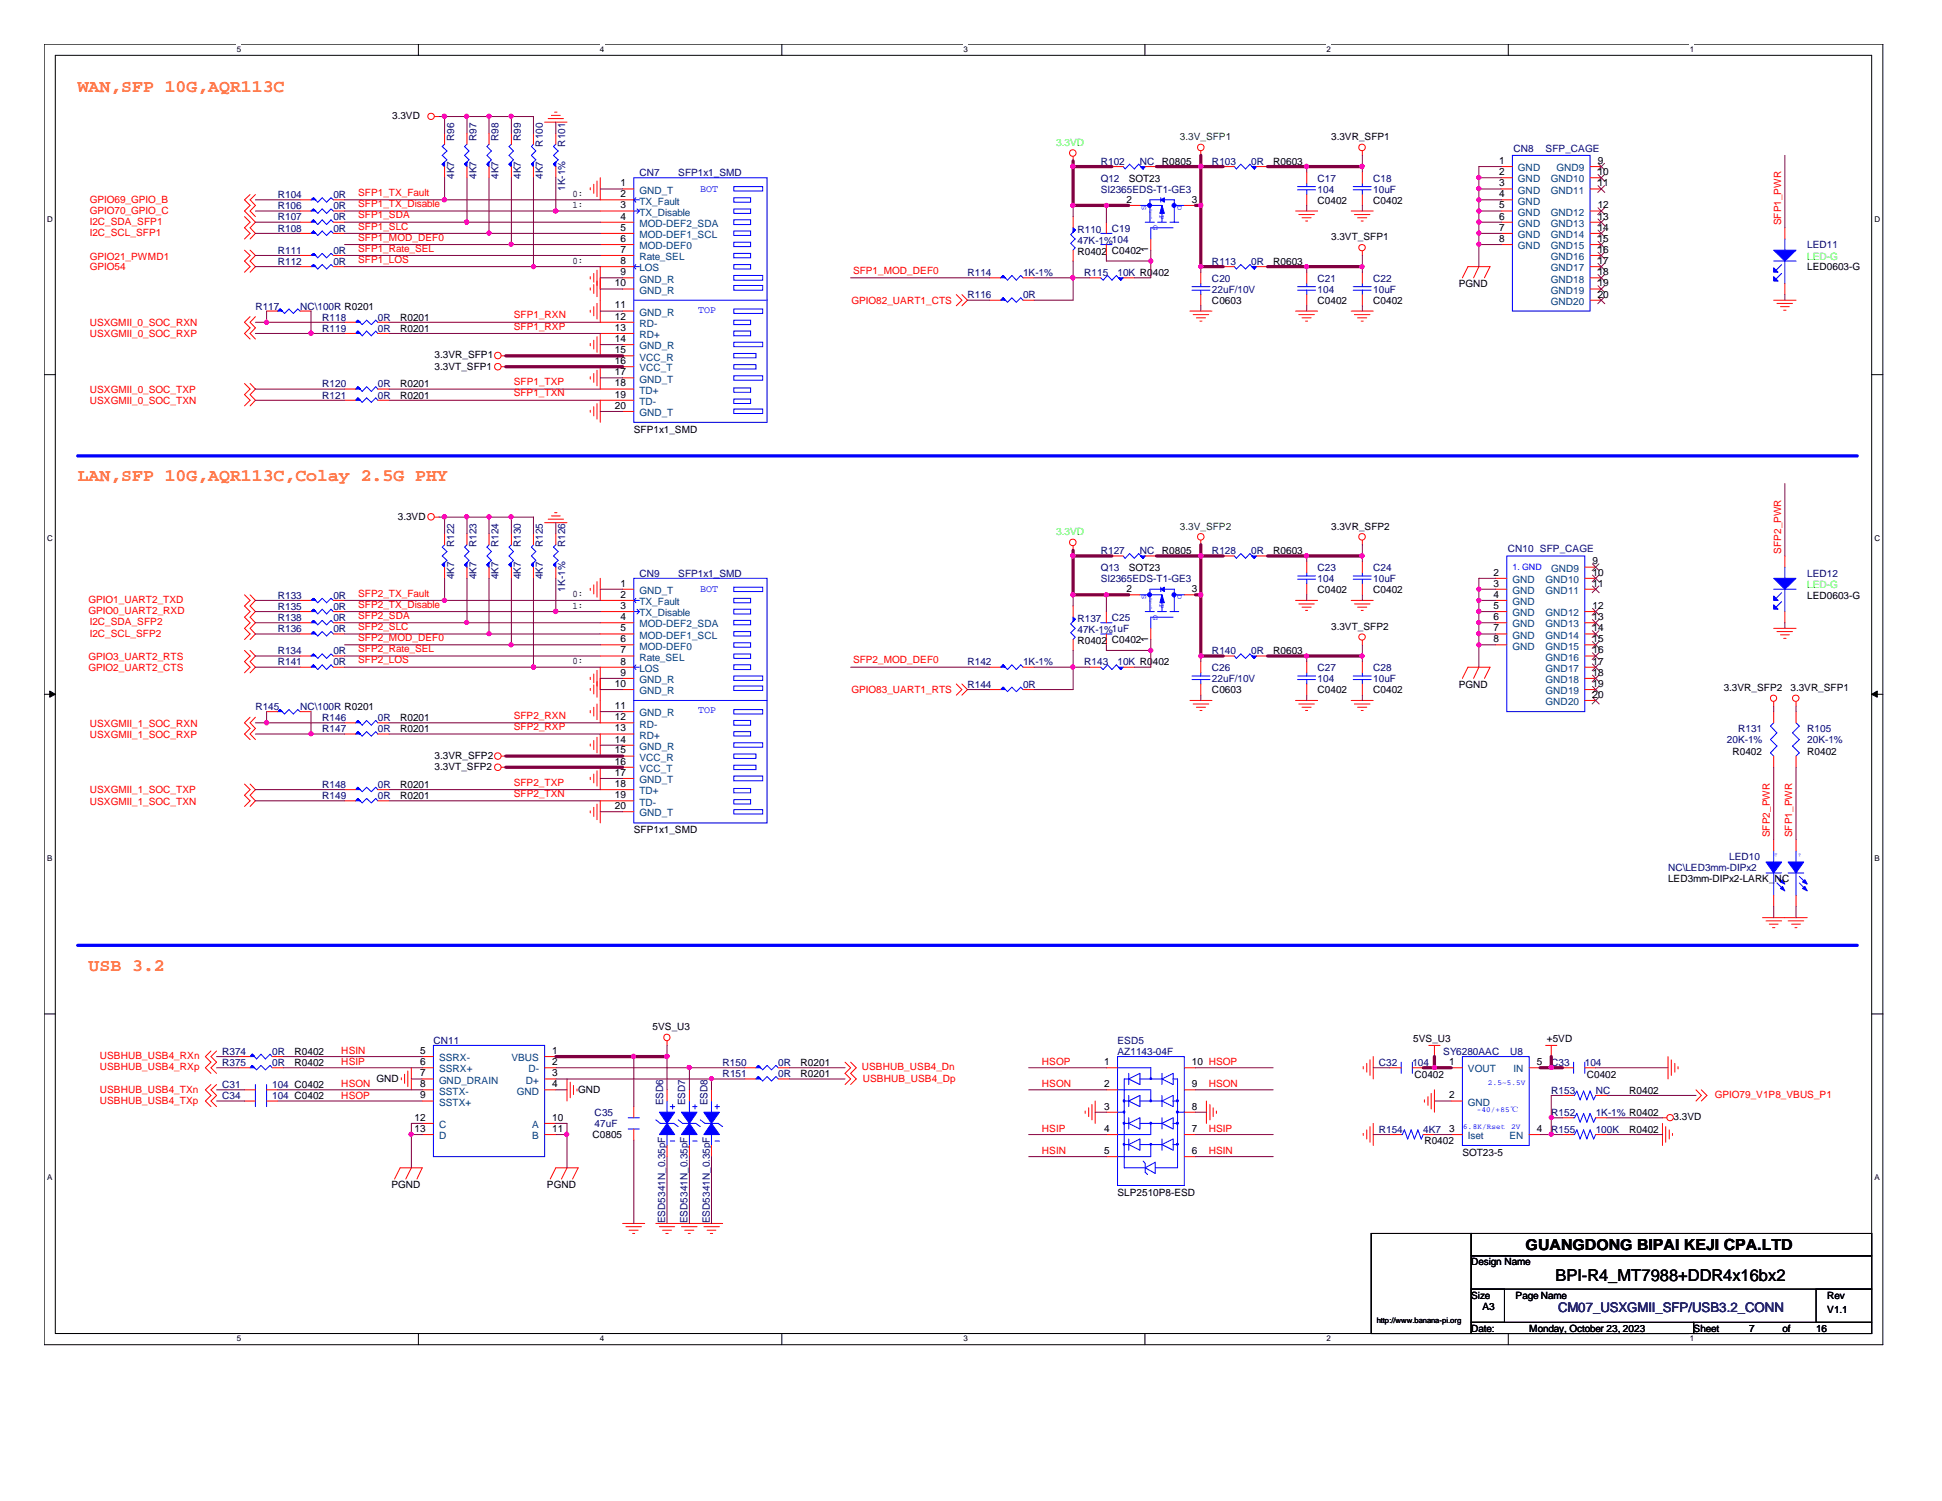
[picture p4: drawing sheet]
<svg xmlns="http://www.w3.org/2000/svg" width="279mm" height="216mm" viewBox="0 0 279 216" stroke-linecap="round" stroke-linejoin="round" font-family="sans-serif">
<defs><g id="words">
<g font-size="2.5" fill="#ff8000">
<text x="11.2" y="13.3">WAN,SFP 10G,AQR113C</text>
<text x="11.2" y="69.3">LAN,SFP 10G,AQR113C,Colay 2.5G PHY</text>
<text x="12.7" y="139.7">USB 3.2</text>
</g>
<text font-size="2.4" x="223.8" y="184.3">BPI-R4_MT7988+DDR4x16bx2</text>
<text font-size="2.2" x="219.5" y="179.8">GUANGDONG BIPAI KEJI CPA.LTD</text>
<text font-size="1.9" fill="#000080" x="224.2" y="188.7">CM07_USXGMII_SFP/USB3.2_CONN</text>
<g font-size="1.4">
<text x="56.4" y="17.1">3.3VD</text>
<text x="167.2" y="23.7">R0805</text>
<text x="183.2" y="23.7">R0603</text>
<text x="191.5" y="20.2">3.3VR_SFP1</text>
<text x="215.7" y="23.6">1</text>
<text x="229.9" y="23.6">9</text>
<text x="82.4" y="28.4">0:</text>
<text x="82.4" y="29.9">1:</text>
<text x="89.3" y="26.8">1</text>
<text x="89.3" y="28.4">2</text>
<text x="89.3" y="30">3</text>
<text x="162.1" y="29.2">2</text>
<text x="162.4" y="26.1">SOT23</text>
<text x="171.5" y="29.2">3</text>
<text x="189.6" y="29.3">C0402</text>
<text x="197.6" y="29.3">C0402</text>
<text x="215.7" y="25.2">2</text>
<text x="215.7" y="26.8">3</text>
<text x="215.7" y="28.4">4</text>
<text x="215.7" y="30">5</text>
<text x="229.9" y="25.2">10</text>
<text x="229.9" y="26.8">11</text>
<text x="229.9" y="30">12</text>
<text x="89.3" y="31.6">4</text>
<text x="89.3" y="33.2">5</text>
<text x="89.3" y="34.8">6</text>
<text x="191.5" y="34.6">3.3VT_SFP1</text>
<text x="215.7" y="31.6">6</text>
<text x="215.7" y="33.2">7</text>
<text x="215.7" y="34.8">8</text>
<text x="229.9" y="31.6">13</text>
<text x="229.9" y="33.2">14</text>
<text x="229.9" y="34.8">15</text>
<text x="82.4" y="37.9">0:</text>
<text x="88.5" y="41.2">10</text>
<text x="89.3" y="36.4">7</text>
<text x="89.3" y="38">8</text>
<text x="89.3" y="39.6">9</text>
<text x="155" y="36.7">R0402 C0402</text>
<text x="165.2" y="36.3" transform="rotate(-90 165.2 36.3)">1</text>
<text x="183.2" y="38.1">R0603</text>
<text x="209.9" y="41.3">PGND</text>
<text x="229.9" y="36.4">16</text>
<text x="229.9" y="38">17</text>
<text x="229.9" y="39.6">18</text>
<text x="229.9" y="41.2">19</text>
<text x="260" y="38.9">LED0603-G</text>
<text x="57.6" y="47.7">R0201</text>
<text x="57.6" y="46.1">R0201</text>
<text x="88.5" y="44.4">11</text>
<text x="88.5" y="46">12</text>
<text x="88.5" y="47.6">13</text>
<text x="174.4" y="43.7">C0603</text>
<text x="189.6" y="43.7">C0402</text>
<text x="197.6" y="43.7">C0402</text>
<text x="229.9" y="42.8">20</text>
<text x="62.5" y="51.6">3.3VR_SFP1</text>
<text x="62.5" y="53.2">3.3VT_SFP1</text>
<text x="88.5" y="49.2">14</text>
<text x="88.5" y="50.8">15</text>
<text x="88.5" y="52.4">16</text>
<text x="88.5" y="54">17</text>
<text x="57.6" y="57.3">R0201</text>
<text x="57.6" y="55.7">R0201</text>
<text x="88.5" y="55.6">18</text>
<text x="88.5" y="57.2">19</text>
<text x="88.5" y="58.8">20</text>
<text x="91.2" y="62.3">SFP1x1_SMD</text>
<text x="57.2" y="74.8">3.3VD</text>
<text x="191.5" y="76.2">3.3VR_SFP2</text>
<text x="162.4" y="82.1">SOT23</text>
<text x="167.2" y="79.7">R0805</text>
<text x="183.2" y="79.7">R0603</text>
<text x="214.9" y="82.8">2</text>
<text x="229.1" y="81.2">9</text>
<text x="229.1" y="82.8">10</text>
<text x="82.4" y="87.5">1:</text>
<text x="82.4" y="85.9">0:</text>
<text x="89.3" y="84.4">1</text>
<text x="89.3" y="86">2</text>
<text x="89.3" y="87.6">3</text>
<text x="89.3" y="89.2">4</text>
<text x="162.1" y="85.2">2</text>
<text x="171.5" y="85.2">3</text>
<text x="189.6" y="85.3">C0402</text>
<text x="197.6" y="85.3">C0402</text>
<text x="214.9" y="84.4">3</text>
<text x="214.9" y="86">4</text>
<text x="214.9" y="87.6">5</text>
<text x="214.9" y="89.2">6</text>
<text x="229.1" y="84.4">11</text>
<text x="229.1" y="87.6">12</text>
<text x="229.1" y="89.2">13</text>
<text x="260" y="86.1">LED0603-G</text>
<text x="82.4" y="95.5">0:</text>
<text x="89.3" y="90.8">5</text>
<text x="89.3" y="92.4">6</text>
<text x="89.3" y="94">7</text>
<text x="89.3" y="95.6">8</text>
<text x="155" y="92.7">R0402 C0402</text>
<text x="165.2" y="92.3" transform="rotate(-90 165.2 92.3)">1</text>
<text x="183.2" y="94.1">R0603</text>
<text x="191.5" y="90.6">3.3VT_SFP2</text>
<text x="214.9" y="90.8">7</text>
<text x="214.9" y="92.4">8</text>
<text x="229.1" y="90.8">14</text>
<text x="229.1" y="92.4">15</text>
<text x="229.1" y="94">16</text>
<text x="229.1" y="95.6">17</text>
<text x="88.5" y="98.8">10</text>
<text x="88.5" y="102">11</text>
<text x="89.3" y="97.2">9</text>
<text x="174.4" y="99.7">C0603</text>
<text x="189.6" y="99.7">C0402</text>
<text x="197.6" y="99.7">C0402</text>
<text x="209.9" y="98.9">PGND</text>
<text x="229.1" y="97.2">18</text>
<text x="229.1" y="98.8">19</text>
<text x="229.1" y="100.4">20</text>
<text x="248" y="99.4">3.3VR_SFP2</text>
<text x="257.6" y="99.4">3.3VR_SFP1</text>
<text x="57.6" y="105.3">R0201</text>
<text x="57.6" y="103.7">R0201</text>
<text x="88.5" y="103.6">12</text>
<text x="88.5" y="105.2">13</text>
<text x="88.5" y="106.8">14</text>
<text x="57.6" y="113.3">R0201</text>
<text x="62.5" y="109.2">3.3VR_SFP2</text>
<text x="62.5" y="110.8">3.3VT_SFP2</text>
<text x="88.5" y="113.2">18</text>
<text x="88.5" y="108.4">15</text>
<text x="88.5" y="110">16</text>
<text x="88.5" y="111.6">17</text>
<text x="249.3" y="108.5">R0402</text>
<text x="260" y="108.5">R0402</text>
<text x="57.6" y="114.9">R0201</text>
<text x="88.5" y="114.8">19</text>
<text x="88.5" y="116.4">20</text>
<text x="91.2" y="119.9">SFP1x1_SMD</text>
<text x="240" y="126.9">LED3mm-DIPx2-LARK_</text>
<text x="255.3" y="126.9">NC</text>
<text x="93.9" y="148.2">5VS_U3</text>
<text x="203.3" y="149.8">5VS_U3</text>
<text x="222.5" y="149.8">+5VD</text>
<text x="42.4" y="153.3">R0402</text>
<text x="42.4" y="151.7">R0402</text>
<text x="54.2" y="155.6">GND</text>
<text x="60.5" y="151.6">5</text>
<text x="60.5" y="153.2">6</text>
<text x="60.5" y="154.8">7</text>
<text x="79.5" y="151.6">1</text>
<text x="79.5" y="153.2">2</text>
<text x="79.5" y="154.8">3</text>
<text x="115.2" y="153.3">R0201</text>
<text x="115.2" y="154.9">R0201</text>
<text x="158.9" y="153.2">1</text>
<text x="171.5" y="153.2">10 HSOP</text>
<text x="203.5" y="155.1">C0402</text>
<text x="208.5" y="153.2">1</text>
<text x="221.1" y="153.2">5</text>
<text x="228.3" y="155.1">C0402</text>
<text x="59.6" y="161.2">12</text>
<text x="60.5" y="156.4">8</text>
<text x="60.5" y="158">9</text>
<text x="79.5" y="156.4">4</text>
<text x="79.5" y="161.2">10</text>
<text x="83.2" y="157.2">GND</text>
<text x="158.9" y="156.4">2</text>
<text x="158.9" y="159.6">3</text>
<text x="171.5" y="156.4">9</text>
<text x="171.5" y="159.6">8</text>
<text x="208.5" y="158">2</text>
<text x="234.4" y="157.4">R0402</text>
<text x="240.8" y="161.2">3.3VD</text>
<text x="59.6" y="162.8">13</text>
<text x="79.5" y="162.8">11</text>
<text x="85.3" y="163.7">C0805</text>
<text x="158.9" y="162.8">4</text>
<text x="158.9" y="166">5</text>
<text x="171.5" y="166">6</text>
<text x="171.5" y="162.8">7</text>
<text x="204.9" y="164.5">R0402</text>
<text x="208.5" y="162.8">3</text>
<text x="210.4" y="166.3">SOT23-5</text>
<text x="221.1" y="162.8">4</text>
<text x="234.4" y="162.9">R0402</text>
<text x="56.3" y="170.9">PGND</text>
<text x="78.7" y="170.9">PGND</text>
<text x="160.8" y="172">SLP2510P8-ESD</text>
<text x="211.7" y="182">Design Name</text>
<text x="211.7" y="186.8">Size</text>
<text x="211.7" y="191.6">Date:</text>
<text x="213.3" y="188.4">A3</text>
<text x="218.1" y="186.8">Page Name</text>
<text x="220" y="191.6">Monday, October 23, 2023</text>
<text x="243.7" y="191.6">Sheet</text>
<text x="251.7" y="191.6">7</text>
<text x="256.5" y="191.6">of</text>
<text x="261.3" y="191.6">16</text>
<text x="262.9" y="186.8">Rev</text>
<text x="262.9" y="188.8">V1.1</text>
</g>
<g font-size="1.4" fill="#000080">
<text x="65.3" y="20.3" transform="rotate(-90 65.3 20.3)">R96</text>
<text x="68.5" y="20.3" transform="rotate(-90 68.5 20.3)">R97</text>
<text x="71.7" y="20.3" transform="rotate(-90 71.7 20.3)">R98</text>
<text x="74.9" y="20.3" transform="rotate(-90 74.9 20.3)">R99</text>
<text x="78.1" y="21.1" transform="rotate(-90 78.1 21.1)">R100</text>
<text x="81.3" y="21.1" transform="rotate(-90 81.3 21.1)">R101</text>
<text x="158.4" y="23.7">R102</text>
<text x="164" y="23.7">NC</text>
<text x="174.4" y="23.7">R103</text>
<text x="180" y="23.7">0R</text>
<text x="217.8" y="21.8">CN8</text>
<text x="222.4" y="21.8">SFP_CAGE</text>
<text x="40" y="28.5">R104</text>
<text x="48" y="28.5">0R</text>
<text x="65.3" y="25.7" transform="rotate(-90 65.3 25.7)">4K7</text>
<text x="68.5" y="25.7" transform="rotate(-90 68.5 25.7)">4K7</text>
<text x="71.7" y="25.7" transform="rotate(-90 71.7 25.7)">4K7</text>
<text x="74.9" y="25.7" transform="rotate(-90 74.9 25.7)">4K7</text>
<text x="78.1" y="25.7" transform="rotate(-90 78.1 25.7)">4K7</text>
<text x="81.3" y="27.5" transform="rotate(-90 81.3 27.5)">1K-1%</text>
<text x="92" y="25.3">CN7</text>
<text x="97.6" y="25.3">SFP1x1_SMD</text>
<text x="158.4" y="26.1">Q12</text>
<text x="158.4" y="27.7">SI2365EDS-T1-GE3</text>
<text x="189.6" y="26.1">C17</text>
<text x="189.6" y="27.7">104</text>
<text x="197.6" y="26.1">C18</text>
<text x="197.6" y="27.7">10uF</text>
<text x="40" y="31.7">R107</text>
<text x="40" y="33.3">R108</text>
<text x="40" y="30.1">R106</text>
<text x="48" y="31.7">0R</text>
<text x="48" y="33.3">0R</text>
<text x="48" y="30.1">0R</text>
<text x="155" y="33.5">R110</text>
<text x="155" y="35.1">47K-1%104</text>
<text x="160" y="33.3">C19</text>
<text x="260" y="35.7">LED11</text>
<text x="40" y="38.1">R112</text>
<text x="40" y="36.5">R111</text>
<text x="48" y="38.1">0R</text>
<text x="48" y="36.5">0R</text>
<text x="139.2" y="39.7">R114</text>
<text x="147.2" y="39.7">1K-1%</text>
<text x="156" y="39.7">R115</text>
<text x="160.8" y="39.7">10K R0402</text>
<text x="174.4" y="40.5">C20</text>
<text x="174.4" y="38.1">R113</text>
<text x="180" y="38.1">0R</text>
<text x="189.6" y="40.5">C21</text>
<text x="197.6" y="40.5">C22</text>
<text x="36.7" y="44.5">R117</text>
<text x="43.2" y="44.5">NC\100R R0201</text>
<text x="46.4" y="47.7">R119</text>
<text x="46.4" y="46.1">R118</text>
<text x="54.4" y="47.7">0R</text>
<text x="54.4" y="46.1">0R</text>
<text x="139.2" y="42.9">R116</text>
<text x="147.2" y="42.9">0R</text>
<text x="174.4" y="42.1">22uF/10V</text>
<text x="189.6" y="42.1">104</text>
<text x="197.6" y="42.1">10uF</text>
<text x="46.4" y="57.3">R121</text>
<text x="46.4" y="55.7">R120</text>
<text x="54.4" y="57.3">0R</text>
<text x="54.4" y="55.7">0R</text>
<text x="65.3" y="83.3" transform="rotate(-90 65.3 83.3)">4K7</text>
<text x="65.3" y="78.7" transform="rotate(-90 65.3 78.7)">R122</text>
<text x="68.5" y="83.3" transform="rotate(-90 68.5 83.3)">4K7</text>
<text x="68.5" y="78.7" transform="rotate(-90 68.5 78.7)">R123</text>
<text x="71.7" y="83.3" transform="rotate(-90 71.7 83.3)">4K7</text>
<text x="71.7" y="78.7" transform="rotate(-90 71.7 78.7)">R124</text>
<text x="74.9" y="83.3" transform="rotate(-90 74.9 83.3)">4K7</text>
<text x="74.9" y="78.7" transform="rotate(-90 74.9 78.7)">R130</text>
<text x="78.1" y="83.3" transform="rotate(-90 78.1 83.3)">4K7</text>
<text x="78.1" y="78.7" transform="rotate(-90 78.1 78.7)">R125</text>
<text x="81.3" y="78.7" transform="rotate(-90 81.3 78.7)">R126</text>
<text x="92" y="82.9">CN9</text>
<text x="97.6" y="82.9">SFP1x1_SMD</text>
<text x="158.4" y="79.7">R127</text>
<text x="158.4" y="82.1">Q13</text>
<text x="158.4" y="83.7">SI2365EDS-T1-GE3</text>
<text x="164" y="79.7">NC</text>
<text x="174.4" y="79.7">R128</text>
<text x="180" y="79.7">0R</text>
<text x="189.6" y="82.1">C23</text>
<text x="189.6" y="83.7">104</text>
<text x="197.6" y="82.1">C24</text>
<text x="197.6" y="83.7">10uF</text>
<text x="217" y="79.4">CN10 SFP_CAGE</text>
<text x="260" y="82.9">LED12</text>
<text x="40" y="89.3">R138</text>
<text x="40" y="87.7">R135</text>
<text x="40" y="86.1">R133</text>
<text x="48" y="89.3">0R</text>
<text x="48" y="87.7">0R</text>
<text x="48" y="86.1">0R</text>
<text x="81.3" y="85.1" transform="rotate(-90 81.3 85.1)">1K-1%</text>
<text x="155" y="89.5">R137</text>
<text x="160" y="89.3">C25</text>
<text x="40" y="90.9">R136</text>
<text x="40" y="95.7">R141</text>
<text x="40" y="94.1">R134</text>
<text x="48" y="90.9">0R</text>
<text x="48" y="95.7">0R</text>
<text x="48" y="94.1">0R</text>
<text x="139.2" y="95.7">R142</text>
<text x="147.2" y="95.7">1K-1%</text>
<text x="155" y="91.1">47K-1%1uF</text>
<text x="156" y="95.7">R143</text>
<text x="160.8" y="95.7">10K R0402</text>
<text x="174.4" y="94.1">R140</text>
<text x="180" y="94.1">0R</text>
<text x="139.2" y="98.9">R144</text>
<text x="147.2" y="98.9">0R</text>
<text x="174.4" y="96.5">C26</text>
<text x="174.4" y="98.1">22uF/10V</text>
<text x="189.6" y="96.5">C27</text>
<text x="189.6" y="98.1">104</text>
<text x="197.6" y="96.5">C28</text>
<text x="197.6" y="98.1">10uF</text>
<text x="36.7" y="102.1">R145</text>
<text x="43.2" y="102.1">NC\100R R0201</text>
<text x="46.4" y="105.3">R147</text>
<text x="46.4" y="103.7">R146</text>
<text x="54.4" y="105.3">0R</text>
<text x="54.4" y="103.7">0R</text>
<text x="248.5" y="106.9">20K-1%</text>
<text x="250.1" y="105.3">R131</text>
<text x="260" y="105.3">R105</text>
<text x="260" y="106.9">20K-1%</text>
<text x="46.4" y="113.3">R148</text>
<text x="54.4" y="113.3">0R</text>
<text x="46.4" y="114.9">R149</text>
<text x="54.4" y="114.9">0R</text>
<text x="240" y="125.3">NC\LED3mm-DIPx2</text>
<text x="248.8" y="123.7">LED10</text>
<text x="32" y="153.3">R375</text>
<text x="32" y="151.7">R374</text>
<text x="39.2" y="153.3">0R</text>
<text x="39.2" y="151.7">0R</text>
<text x="62.4" y="150.1">CN11</text>
<text x="104" y="153.3">R150</text>
<text x="104" y="154.9">R151</text>
<text x="112" y="153.3">0R</text>
<text x="112" y="154.9">0R</text>
<text x="160.8" y="150.1">ESD5</text>
<text x="160.8" y="151.7">AZ1143-04F</text>
<text x="198.4" y="153.3">C32</text>
<text x="203.2" y="153.3">104</text>
<text x="207.6" y="151.7">SY6280AAC</text>
<text x="217.3" y="151.7">U8</text>
<text x="223.2" y="153.3">C33</text>
<text x="228" y="153.3">104</text>
<text x="32" y="158.1">C34</text>
<text x="32" y="156.5">C31</text>
<text x="39.2" y="158.1">104 C0402</text>
<text x="39.2" y="156.5">104 C0402</text>
<text x="85.6" y="160.5">C35</text>
<text x="95.4" y="159" transform="rotate(-90 95.4 159)">ESD6</text>
<text x="98.6" y="159" transform="rotate(-90 98.6 159)">ESD7</text>
<text x="101.8" y="159" transform="rotate(-90 101.8 159)">ESD8</text>
<text x="223.2" y="157.4">R153</text>
<text x="223.2" y="160.5">R152</text>
<text x="229.6" y="157.4">NC</text>
<text x="229.6" y="160.5">1K-1% R0402</text>
<text x="85.6" y="162.1">47uF</text>
<text x="198.4" y="162.9">R154</text>
<text x="204.8" y="162.9">4K7</text>
<text x="223.2" y="162.9">R155</text>
<text x="229.6" y="162.9">100K</text>
<text x="95.7" y="176" transform="rotate(-90 95.7 176)">ESD5341N_0.35pF</text>
<text x="98.9" y="176" transform="rotate(-90 98.9 176)">ESD5341N_0.35pF</text>
<text x="102.1" y="176" transform="rotate(-90 102.1 176)">ESD5341N_0.35pF</text>
</g>
<g font-size="1.4" fill="#0f0">
<text x="152" y="21">3.3VD</text>
<text x="260" y="37.3">LED-G</text>
<text x="152" y="77">3.3VD</text>
<text x="260" y="84.5">LED-G</text>
</g>
<g font-size="1.4" fill="#008000">
<text x="169.8" y="20.2">3.3V_SFP1</text>
<text x="169.8" y="76.2">3.3V_SFP2</text>
</g>
<g font-size="1.4" fill="#f00">
<text x="12.9" y="29.2">GPIO69_GPIO_B</text>
<text x="51.5" y="28.2">SFP1_TX_Fault</text>
<text x="51.5" y="29.8">SFP1_TX_Disable</text>
<text x="12.9" y="30.8">GPIO70_GPIO_C</text>
<text x="12.9" y="32.3">I2C_SDA_SFP1</text>
<text x="12.9" y="34">I2C_SCL_SFP1</text>
<text x="51.5" y="31.4">SFP1_SDA</text>
<text x="51.5" y="33">SFP1_SLC</text>
<text x="51.5" y="34.6">SFP1_MOD_DEF0</text>
<text x="256.2" y="32.4" transform="rotate(-90 256.2 32.4)">SFP1_PWR</text>
<text x="12.9" y="38.8">GPIO54</text>
<text x="12.9" y="37.3">GPIO21_PWMD1</text>
<text x="51.5" y="36.2">SFP1_Rate_SEL</text>
<text x="51.5" y="37.8">SFP1_LOS</text>
<text x="122.7" y="39.4">SFP1_MOD_DEF0</text>
<text x="12.9" y="46.9">USXGMII_0_SOC_RXN</text>
<text x="73.9" y="45.8">SFP1_RXN</text>
<text x="73.9" y="47.4">SFP1_RXP</text>
<text x="122.5" y="43.7">GPIO82_UART1_CTS</text>
<text x="12.9" y="48.5">USXGMII_0_SOC_RXP</text>
<text x="12.9" y="56.5">USXGMII_0_SOC_TXP</text>
<text x="12.9" y="58.1">USXGMII_0_SOC_TXN</text>
<text x="73.9" y="55.4">SFP1_TXP</text>
<text x="73.9" y="57">SFP1_TXN</text>
<text x="256.2" y="79.6" transform="rotate(-90 256.2 79.6)">SFP2_PWR</text>
<text x="12.7" y="86.8">GPIO1_UART2_TXD</text>
<text x="12.7" y="88.3">GPIO0_UART2_RXD</text>
<text x="12.9" y="90">I2C_SDA_SFP2</text>
<text x="51.5" y="85.8">SFP2_TX_Fault</text>
<text x="51.5" y="87.4">SFP2_TX_Disable</text>
<text x="51.5" y="89">SFP2_SDA</text>
<text x="12.7" y="94.9">GPIO3_UART2_RTS</text>
<text x="12.9" y="91.6">I2C_SCL_SFP2</text>
<text x="51.5" y="90.6">SFP2_SLC</text>
<text x="51.5" y="92.2">SFP2_MOD_DEF0</text>
<text x="51.5" y="93.8">SFP2_Rate_SEL</text>
<text x="51.5" y="95.4">SFP2_LOS</text>
<text x="122.7" y="95.4">SFP2_MOD_DEF0</text>
<text x="12.7" y="96.5">GPIO2_UART2_CTS</text>
<text x="122.5" y="99.7">GPIO83_UART1_RTS</text>
<text x="12.9" y="104.5">USXGMII_1_SOC_RXN</text>
<text x="12.9" y="106.1">USXGMII_1_SOC_RXP</text>
<text x="73.9" y="103.4">SFP2_RXN</text>
<text x="73.9" y="105">SFP2_RXP</text>
<text x="73.9" y="113">SFP2_TXP</text>
<text x="12.9" y="114.1">USXGMII_1_SOC_TXP</text>
<text x="12.9" y="115.7">USXGMII_1_SOC_TXN</text>
<text x="73.9" y="114.6">SFP2_TXN</text>
<text x="254.6" y="120.4" transform="rotate(-90 254.6 120.4)">SFP2_PWR</text>
<text x="257.9" y="120.4" transform="rotate(-90 257.9 120.4)">SFP1_PWR</text>
<text x="14.4" y="152.4">USBHUB_USB4_RXn</text>
<text x="14.4" y="154">USBHUB_USB4_RXp</text>
<text x="49.1" y="151.6">HSIN</text>
<text x="49.1" y="153.2">HSIP</text>
<text x="124" y="154">USBHUB_USB4_Dn</text>
<text x="124.1" y="155.6">USBHUB_USB4_Dp</text>
<text x="149.9" y="153.2">HSOP</text>
<text x="14.4" y="157.2">USBHUB_USB4_TXn</text>
<text x="14.4" y="158.8">USBHUB_USB4_TXp</text>
<text x="49.1" y="156.4">HSON</text>
<text x="49.1" y="158">HSOP</text>
<text x="149.9" y="156.4">HSON</text>
<text x="173.9" y="156.4">HSON</text>
<text x="246.7" y="158">GPIO79_V1P8_VBUS_P1</text>
<text x="149.9" y="162.9">HSIP</text>
<text x="149.9" y="166">HSIN</text>
<text x="173.9" y="162.9">HSIP</text>
<text x="173.9" y="166">HSIN</text>
</g>
<g font-size="1.4" fill="#004080">
<text x="92" y="27.9">GND_T</text>
<text x="92" y="29.4">TX_Fault</text>
<text x="218.4" y="24.6">GND</text>
<text x="218.4" y="26.2">GND</text>
<text x="218.4" y="27.9">GND</text>
<text x="218.4" y="29.4">GND</text>
<text x="223.1" y="26.2">GND10</text>
<text x="223.1" y="27.9">GND11</text>
<text x="223.9" y="24.6">GND9</text>
<text x="92" y="31">TX_Disable</text>
<text x="92" y="32.6">MOD-DEF2_SDA</text>
<text x="92" y="34.2">MOD-DEF1_SCL</text>
<text x="92" y="35.9">MOD-DEF0</text>
<text x="218.4" y="31">GND</text>
<text x="218.4" y="32.6">GND</text>
<text x="218.4" y="34.2">GND</text>
<text x="218.4" y="35.9">GND</text>
<text x="223.1" y="31">GND12</text>
<text x="223.1" y="32.6">GND13</text>
<text x="223.1" y="34.2">GND14</text>
<text x="223.1" y="35.9">GND15</text>
<text x="92" y="37.4">Rate_SEL</text>
<text x="92" y="39">LOS</text>
<text x="92" y="40.6">GND_R</text>
<text x="223.1" y="37.4">GND16</text>
<text x="223.1" y="39">GND17</text>
<text x="223.1" y="40.6">GND18</text>
<text x="92" y="42.2">GND_R</text>
<text x="92" y="45.4">GND_R</text>
<text x="92" y="47">RD-</text>
<text x="223.1" y="42.2">GND19</text>
<text x="223.1" y="43.9">GND20</text>
<text x="92" y="48.6">RD+</text>
<text x="92" y="50.2">GND_R</text>
<text x="92" y="51.9">VCC_R</text>
<text x="92" y="53.4">VCC_T</text>
<text x="92" y="56.6">TD+</text>
<text x="92" y="58.3">TD-</text>
<text x="92" y="55">GND_T</text>
<text x="92" y="59.9">GND_T</text>
<text x="217.6" y="83.9">GND</text>
<text x="222.4" y="83.9">GND10</text>
<text x="223.2" y="82.3">GND9</text>
<text x="92" y="85.4">GND_T</text>
<text x="92" y="87">TX_Fault</text>
<text x="92" y="88.6">TX_Disable</text>
<text x="217.6" y="85.4">GND</text>
<text x="217.6" y="87">GND</text>
<text x="217.6" y="88.6">GND</text>
<text x="222.4" y="85.4">GND11</text>
<text x="222.4" y="88.6">GND12</text>
<text x="92" y="90.3">MOD-DEF2_SDA</text>
<text x="92" y="91.9">MOD-DEF1_SCL</text>
<text x="92" y="93.4">MOD-DEF0</text>
<text x="92" y="95">Rate_SEL</text>
<text x="217.6" y="90.3">GND</text>
<text x="217.6" y="91.9">GND</text>
<text x="217.6" y="93.4">GND</text>
<text x="222.4" y="90.3">GND13</text>
<text x="222.4" y="91.9">GND14</text>
<text x="222.4" y="93.4">GND15</text>
<text x="222.4" y="95">GND16</text>
<text x="92" y="96.6">LOS</text>
<text x="92" y="98.3">GND_R</text>
<text x="92" y="99.9">GND_R</text>
<text x="222.4" y="96.6">GND17</text>
<text x="222.4" y="98.3">GND18</text>
<text x="222.4" y="99.9">GND19</text>
<text x="222.4" y="101.4">GND20</text>
<text x="92" y="103">GND_R</text>
<text x="92" y="104.6">RD-</text>
<text x="92" y="106.3">RD+</text>
<text x="92" y="107.9">GND_R</text>
<text x="92" y="109.4">VCC_R</text>
<text x="92" y="111">VCC_T</text>
<text x="92" y="112.6">GND_T</text>
<text x="92" y="114.3">TD+</text>
<text x="92" y="115.9">TD-</text>
<text x="92" y="117.4">GND_T</text>
<text x="63.2" y="152.7">SSRX-</text>
<text x="63.2" y="154.3">SSRX+</text>
<text x="63.2" y="155.9">GND_DRAIN</text>
<text x="73.6" y="152.7">VBUS</text>
<text x="75.6" y="155.9">D+</text>
<text x="76" y="154.3">D-</text>
<text x="211.2" y="154.3">VOUT</text>
<text x="217.8" y="154.3">IN</text>
<text x="63.2" y="157.4">SSTX-</text>
<text x="63.2" y="159">SSTX+</text>
<text x="74.3" y="157.4">GND</text>
<text x="211.2" y="159">GND</text>
<text x="63.2" y="162.3">C</text>
<text x="63.2" y="163.9">D</text>
<text x="76.6" y="163.9">B</text>
<text x="76.6" y="162.3">A</text>
<text x="211.2" y="163.9">Iset</text>
<text x="217.2" y="163.9">EN</text>
</g>
<g font-size="1.4" fill="#00f">
<text x="100.8" y="27.6">BOT</text>
<text x="100.5" y="45">TOP</text>
<text x="100.8" y="85.2">BOT</text>
<text x="100.5" y="102.6">TOP</text>
</g>
<text font-size="1.3" fill="#00f" x="217.6" y="82">1. GND</text>
<g font-size="1.1">
<text x="34.1" y="7.5">5</text>
<text x="86.3" y="7.5">4</text>
<text x="138.6" y="7.5">3</text>
<text x="190.8" y="7.5">2</text>
<text x="243.1" y="7.5">1</text>
<text x="6.8" y="31.9">D</text>
<text x="269.7" y="31.9">D</text>
<text x="6.8" y="77.8">C</text>
<text x="269.7" y="77.8">C</text>
<text x="6.8" y="123.8">B</text>
<text x="269.7" y="123.8">B</text>
<text x="6.8" y="169.8">A</text>
<text x="269.7" y="169.8">A</text>
<text x="198.1" y="190.3">http://www.banana-pi.org</text>
<text x="34.1" y="193">5</text>
<text x="86.3" y="193">4</text>
<text x="138.6" y="193">3</text>
<text x="190.8" y="193">2</text>
<text x="243.1" y="193">1</text>
</g>
<g font-size="1.1" fill="#00f">
<text x="164.3" y="29.4" transform="rotate(90 164.3 29.4)">S</text>
<text x="169.4" y="29.4" transform="rotate(90 169.4 29.4)">D</text>
<text x="165.9" y="32.4" transform="rotate(90 165.9 32.4)">G</text>
<text x="166.8" y="30.9" transform="rotate(90 166.8 30.9)">P</text>
<text x="164.3" y="85.4" transform="rotate(90 164.3 85.4)">S</text>
<text x="165.9" y="88.4" transform="rotate(90 165.9 88.4)">G</text>
<text x="166.8" y="86.9" transform="rotate(90 166.8 86.9)">P</text>
<text x="169.4" y="85.4" transform="rotate(90 169.4 85.4)">D</text>
<text x="212.5" y="159.9">-40/+85℃</text>
<text x="214.1" y="156.1">2.5~5.5V</text>
<text x="210.5" y="162.3">6.8K/Rset</text>
<text x="217.4" y="162.3">2V</text>
</g>
<g font-size=".5" fill="#00f">
<text x="165.5" y="30.1" transform="rotate(90 165.5 30.1)">Vgs&lt;0</text>
<text x="165.5" y="86.1" transform="rotate(90 165.5 86.1)">Vgs&lt;0</text>
<text x="255.4" y="122.7" transform="rotate(90 255.4 122.7)">R+</text>
<text x="258.8" y="122.7" transform="rotate(90 258.8 122.7)">G+</text>
</g>
</g></defs>
<path d="M6.3 6.3h264.6v187.1h-264.6zM8 8h261.3v183.8h-261.3z" fill="none" stroke="#000" stroke-width=".14"/>
<g fill="#fff">
<path d="M34.1 6.4h.6v1.3h-.6z"/>
<path d="M34.1 191.9h.6v1.3h-.6z"/>
</g>
<path d="M60.2 6.3v1.7M60.2 191.8v1.6" fill="none" stroke="#000" stroke-width=".14"/>
<g fill="#fff">
<path d="M86.3 6.4h.6v1.3h-.6z"/>
<path d="M86.3 191.9h.6v1.3h-.6z"/>
</g>
<path d="M112.5 6.3v1.7M112.5 191.8v1.6" fill="none" stroke="#000" stroke-width=".14"/>
<g fill="#fff">
<path d="M138.6 6.4h.6v1.3h-.6z"/>
<path d="M138.6 191.9h.6v1.3h-.6z"/>
</g>
<path d="M164.7 6.3v1.7M164.7 191.8v1.6" fill="none" stroke="#000" stroke-width=".14"/>
<g fill="#fff">
<path d="M190.8 6.4h.6v1.3h-.6z"/>
<path d="M190.8 191.9h.6v1.3h-.6z"/>
</g>
<path d="M217 6.3v1.7M217 191.8v1.6" fill="none" stroke="#000" stroke-width=".14"/>
<g fill="#fff">
<path d="M243.1 6.4h.6v1.3h-.6z"/>
<path d="M243.1 191.9h.6v1.3h-.6z"/>
<path d="M6.8 30.8h.7v1.3h-.7z"/>
<path d="M269.7 30.8h.8v1.3h-.8z"/>
<path d="M6.8 76.7h.7v1.4h-.7z"/>
<path d="M269.7 76.7h.8v1.4h-.8z"/>
</g>
<path d="M6.3 53.9h1.7M269.3 53.9h1.6" fill="none" stroke="#000" stroke-width=".14"/>
<g fill="#fff">
<path d="M6.8 122.7h.7v1.3h-.7z"/>
<path d="M269.7 122.7h.7v1.3h-.7z"/>
</g>
<path d="M6.3 99.9h1.7M269.3 99.9h1.6" fill="none" stroke="#000" stroke-width=".14"/>
<g fill="#000" stroke="#000" stroke-width=".14">
<path d="M7.2 99.4l.8 .5-.8 .4z" fill-rule="evenodd"/>
<path d="M269.3 99.9l.8-.5v.9z" fill-rule="evenodd"/>
</g>
<g fill="#fff">
<path d="M6.8 168.7h.7v1.3h-.7z"/>
<path d="M269.7 168.7h.7v1.3h-.7z"/>
</g>
<path d="M6.3 145.8h1.7M269.3 145.8h1.6M197.3 177.4h14.4v14.4h-14.4zM211.7 177.4h57.6v3.2h-57.6zM211.7 180.6h57.6v4.8h-57.6zM211.7 185.4h4.8v4.8h-4.8zM211.7 190.2h32v1.6h-32zM243.7 190.2h25.6v1.6h-25.6zM261.3 185.4h8v4.8h-8z" fill="none" stroke="#000" stroke-width=".14"/>
<path d="M11.2 65.6h256M11.2 136h256" fill="none" stroke="#00f" stroke-width=".47"/>
<g fill="none" stroke="#f00" stroke-width=".14">
<path d="M62.5 16.8h.7M64 19.2v1.5M67.2 19.2v1.5M70.4 19.2v1.5M73.6 19.2v1.5M76.8 19.2v1.5M78.4 17.6h3.2M78.9 17.1h2.2M79.3 16.6h1.3M79.8 16.1h.3M80 19.2v1.5M35.2 31.2l.8 .8-.8 .8 .8 .8-.8 .8"/>
<path d="M35.2 36l.8 .7-.8 .8 .8 .9-.8 .8M36 28l-.8 .7 .8 .8-.8 .9 1.5 1.6-.7 .8 .7 .8-.7 .8M36 36l.7 .7-.7 .8 .7 .9-.7 .8M36.7 28l-.7 .7 .7 .8-.7 .9 .7 .8M43.2 30.4h1.5M43.2 38.4h1.5M43.2 32h1.5M43.2 33.6h1.5M43.2 36.7h1.5M43.2 28.7h1.5M48 30.4h1.6M48 38.4h1.6"/>
<path d="M48 32h1.6M48 33.6h1.6M48 36.7h1.6M48 28.7h1.6M64 24v1.6M67.2 24v1.6M70.4 24v1.6M73.6 24v1.6M76.8 24v1.6M80 24v1.6M84.9 27v.3M84.9 39.8v.3"/>
<path d="M85.4 26.5v1.3M85.4 39.3v1.3M85.9 26v2.3M85.9 38.9v3.8M86.4 25.6v3.1h4.8M86.4 30.4h4.8M86.4 32h4.8M86.4 33.6h4.8M86.4 36.7h4.8M86.4 35.2h4.8M89.6 40h1.6M89.6 27.2h1.6"/>
<path d="M91.2 38.4h-4.8v8h4.8M142.4 40h1.6M147.2 40h1.6M154.4 22.5v.7M154.4 31.2v1.6M154.4 36v1.5M156.8 40h1.6M159.2 32v1.6M159.2 35.2v1.5M160 24h1.6M161.6 40h1.6M162.4 29.5h1.6"/>
<path d="M164.8 24h1.6M165.6 34.4v1.6M170.4 29.5h1.6M172.8 21.7v.7M172.8 39.2v1.6M176 38.4h1.6M176 24h1.6M180.8 38.4h1.6M180.8 24h1.6M186.4 30.4h3.2M186.9 30.9h2.2M187.3 31.3h1.3"/>
<path d="M187.8 31.8h.3M188 24.8v1.6M188 28v1.5M188 39.2v1.6M194.4 30.4h3.2M194.9 30.9h2.2M195.3 31.3h1.3M195.8 31.8h.3M196 21.7v.7M196 24.8v1.6M196 28v1.5M196 36.1v.6"/>
<path d="M196 39.2v1.6M210.4 40l.8-1.6h3.2l-.8 1.6M212.8 38.4l-.8 1.6M216 30.4h1.6M216 24h1.6M216 32h1.6M216 33.6h1.6M216 25.6h1.6M216 27.2h1.6M216 28.7h1.6M216 35.2h1.6M228.8 30.4h1.6"/>
<path d="M228.8 38.4h1.6M228.8 40h1.6M228.8 24h1.6M228.8 32h1.6M228.8 33.6h1.6M228.8 36.7h1.6M228.8 25.6h1.6M228.8 27.2h1.6M228.8 35.2h1.6M256.8 32.8v1.6M35.2 55.2l.8 .8-.8 .8 .8 .8-.8 .8M36 45.6l-.8 .8 .8 .8-.8 .8 .8 .8"/>
<path d="M36 55.2l.7 .8-.7 .8 .7 .8-.7 .8M36.7 45.6l-.7 .8 .7 .8-.7 .8 .7 .8M38.4 44.7h1.6M43.2 44.7h1.5M49.6 57.6h1.6M49.6 48h1.6M49.6 56h1.6M49.6 46.4h1.6M54.4 57.6h1.6M54.4 48h1.6M54.4 56h1.6M54.4 46.4h1.6"/>
<path d="M72.1 51.2h.7M72.1 52.7h.7M84.9 41.4v.3M84.9 44.6v.3M84.9 49.4v.3M84.9 54.2v.3M84.9 59v.3M85.4 40.9v1.3M85.4 44.1v1.3M85.4 48.9v1.3M85.4 53.7v1.3M85.4 58.5v1.3"/>
<path d="M85.9 43.6v2.3M85.9 48.4v2.3M85.9 53.3v2.2M85.9 58v2.3M86.4 52.7v3.3h4.8M89.6 44.7h1.6M89.6 51.2h1.6M89.6 52.7h1.6M89.6 41.6h1.6M89.6 49.6h1.6M89.6 54.4h1.6M89.6 59.2h1.6"/>
<path d="M91.2 48h-4.8v3.2M91.2 57.6h-4.8v3.1M137.6 42.4l.8 .8-.8 .8M138.4 42.4l.8 .8-.8 .8M142.4 43.2h1.6M147.2 43.2h1.6M171.2 44.7h3.2M171.7 45.3h2.2M172.1 45.7h1.3M172.6 46.2h.3M172.8 42.4v1.6M186.4 44.7h3.2"/>
<path d="M186.9 45.3h2.2M187.3 45.7h1.3M187.8 46.2h.3M188 42.4v1.6M194.4 44.7h3.2M194.9 45.3h2.2M195.3 45.7h1.3M195.8 46.2h.3M196 42.4v1.6M228.8 43.2h1.6M228.8 41.6h1.6M255.2 43.2h3.2"/>
<path d="M255.7 43.6h2.2M256.2 44.1h1.2M256.6 44.6h.4M256.8 40.8v1.6M62.5 74.4h.7M64 76.8v1.6M67.2 76.8v1.6M70.4 76.8v1.6M73.6 76.8v1.6M76.8 76.8v1.6M78.4 75.2h3.2M78.9 74.7h2.2"/>
<path d="M79.3 74.2h1.3M79.8 73.7h.3M80 76.8v1.6M154.4 78.5v.7M160 80h1.6M164.8 80h1.6M172.8 77.7v.7M176 80h1.6M180.8 80h1.6M196 77.7v.7M256.8 80v1.6M35.2 85.6l.8 .8-.8 .8 .8 .8-.8 .8 .8 .8-.8 .8 .8 .8-.8 .8"/>
<path d="M35.2 93.6l.8 .8-.8 .8 .8 .8-.8 .8M36 85.6l.7 .8-.7 .8 .7 .8-.7 .8 .7 .8-.7 .8 .7 .8-.7 .8M36 93.6l.7 .8-.7 .8 .7 .8-.7 .8M43.2 86.4h1.5M43.2 96h1.5M43.2 89.6h1.5M43.2 88h1.5M43.2 91.2h1.5M43.2 94.4h1.5M48 86.4h1.6M48 96h1.6M48 89.6h1.6"/>
<path d="M48 88h1.6M48 91.2h1.6M48 94.4h1.6M64 81.6v1.6M67.2 81.6v1.6M70.4 81.6v1.6M73.6 81.6v1.6M76.8 81.6v1.6M80 81.6v1.6M84.9 84.6v.3M84.9 97.4v.3M84.9 99v.3"/>
<path d="M85.4 84.1v1.3M85.4 96.9v1.3M85.4 98.5v1.3M85.9 83.7v2.2M85.9 96.4v3.9M86.4 83.2v3.2h4.8M86.4 89.6h4.8M86.4 88h4.8M86.4 91.2h4.8M86.4 92.8h4.8M86.4 94.4h4.8M89.6 84.8h1.6"/>
<path d="M89.6 97.6h1.6M89.6 99.2h1.6M91.2 96h-4.8v8h4.8M137.6 98.4l.8 .8-.8 .8M138.4 98.4l.8 .8-.8 .8M142.4 96h1.6M142.4 99.2h1.6M147.2 96h1.6M147.2 99.2h1.6M154.4 87.2v1.6M154.4 92v1.6M156.8 96h1.6"/>
<path d="M159.2 88v1.6M159.2 91.2v1.6M161.6 96h1.6M162.4 85.6h1.6M165.6 90.4v1.6M170.4 85.6h1.6M172.8 95.2v1.6M172.8 98.4v1.6M176 94.4h1.6M180.8 94.4h1.6M186.4 86.4h3.2M186.9 86.9h2.2"/>
<path d="M187.3 87.3h1.3M187.8 87.8h.3M188 80.8v1.6M188 84v1.6M188 95.2v1.6M188 98.4v1.6M194.4 86.4h3.2M194.9 86.9h2.2M195.3 87.3h1.3M195.8 87.8h.3M196 80.8v1.6M196 84v1.6"/>
<path d="M196 92.1v.7M196 95.2v1.6M196 98.4v1.6M210.4 97.6l.8-1.6h3.2l-.8 1.6M212.8 96l-.8 1.6M215.2 86.4h1.6M215.2 89.6h1.6M215.2 83.2h1.6M215.2 84.8h1.6M215.2 88h1.6M215.2 91.2h1.6M215.2 92.8h1.6"/>
<path d="M228 96h1.6M228 89.6h1.6M228 83.2h1.6M228 84.8h1.6M228 88h1.6M228 91.2h1.6M228 92.8h1.6M228 81.6h1.6M228 94.4h1.6M228 97.6h1.6M228 99.2h1.6M255.2 90.4h3.2"/>
<path d="M255.7 90.8h2.2M256.2 91.3h1.2M256.6 91.8h.4M256.8 88v1.6M35.2 112.8l.8 .8-.8 .8 .8 .8-.8 .8M36 103.2l-.8 .8 .8 .8-.8 .8 .8 .8M36 112.8l.7 .8-.7 .8 .7 .8-.7 .8M36.7 103.2l-.7 .8 .7 .8-.7 .8 .7 .8M38.4 102.4h1.6M43.2 102.4h1.5M49.6 113.6h1.6M49.6 105.6h1.6"/>
<path d="M49.6 115.2h1.6M49.6 104h1.6M54.4 113.6h1.6M54.4 105.6h1.6M54.4 115.2h1.6M54.4 104h1.6M72.1 108.8h.7M72.1 110.4h.7M84.9 102.2v.3M84.9 107v.3M84.9 111.8v.3M84.9 116.6v.3"/>
<path d="M85.4 101.7v1.3M85.4 106.5v1.3M85.4 111.3v1.3M85.4 116.1v1.3M85.9 101.3v2.2M85.9 106v2.3M85.9 110.9v2.2M85.9 115.7v2.2M86.4 110.4v3.2h4.8M89.6 108.8h1.6M89.6 110.4h1.6M89.6 102.4h1.6"/>
<path d="M89.6 107.2h1.6M89.6 112h1.6M89.6 116.8h1.6M91.2 105.6h-4.8v3.2M91.2 115.2h-4.8v3.2M171.2 100.8h3.2M171.7 101.3h2.2M172.1 101.7h1.3M172.6 102.2h.3M186.4 100.8h3.2M186.9 101.3h2.2M187.3 101.7h1.3"/>
<path d="M187.8 102.2h.3M194.4 100.8h3.2M194.9 101.3h2.2M195.3 101.7h1.3M195.8 102.2h.3M228 100.8h1.6M255.2 100.9v.7M255.2 102.4v1.6M255.2 108.8v1.6M258.4 100.9v.7M258.4 102.4v1.6M258.4 108.8v1.6"/>
<path d="M253.6 132h6.4M254.1 132.5h2.2M254.6 132.9h1.2M255 133.4h.4M255.2 120.8v1.6M255.2 128.8v1.6M257.3 132.5h2.2M257.8 132.9h1.2M258.2 133.4h.3M258.4 120.8v1.6M258.4 128.8v1.6M30.4 151.2l-.9 .8 .9 .8-.9 .8 .9 .8"/>
<path d="M30.4 156l-.9 .8 .9 .8-.9 .8 .9 .8M31.2 151.2l-.8 .8 .8 .8-.8 .8 .8 .8M31.2 156l-.8 .8 .8 .8-.8 .8 .8 .8M34.4 153.6h1.6M34.4 152h1.6M35.2 158.4h1.5M35.2 156.8h1.5M38.4 158.4h1.6M38.4 156.8h1.6M39.2 153.6h1.6M39.2 152h1.6M57.7 155v.3"/>
<path d="M58.2 154.5v1.3M58.7 154.1v2.2M59.2 153.6v3.2M60.7 153.6h1.7M60.7 158.4h1.7M60.7 155.2h1.7M60.7 156.8h1.7M60.7 152h1.7M78.4 153.6h1.6M78.4 155.2h1.6M78.4 156.8h1.6M78.4 152h1.6"/>
<path d="M81.6 155.2v3.2M82 155.7v2.2M82.5 156.1v1.3M83 156.6v.3M91.2 159.2v1.6M96 149.7v.7M96 156.8v1.6M99.2 156.8v1.6M102.4 156.8v1.6M107.2 153.6h1.6M107.2 155.2h1.6M112 153.6h1.6"/>
<path d="M112 155.2h1.6M121.6 152.8l.8 .8-.8 .8 .8 .8-.8 .8M122.4 152.8l.8 .8-.8 .8 .8 .8-.8 .8M156.1 159.8v.3M156.6 159.3v1.3M157.1 158.9v2.2M157.6 158.4v3.2M159.2 153.6h1.6M159.2 156.8h1.6M159.2 160h1.6M170.4 153.6h1.6M170.4 156.8h1.6"/>
<path d="M170.4 160h1.6M173.6 158.4v3.2M174.1 158.9v2.2M174.5 159.3v1.3M175 159.8v.3M196.1 153.4v.4M196.6 153v1.2M197.1 152.4v2.3M197.6 152v3.2M200 153.6h1.6M203.2 153.6h1.6M204.9 158.2v.3"/>
<path d="M205.4 157.7v1.3M205.6 150.4h1.6M205.9 157.3v2.2M206.4 150.4v1.6M206.4 156.8v3.2M208.8 153.6h1.6M208.8 158.4h1.6M220 153.6h1.6M222.4 150.4h1.6M223.2 150.4v1.6M224.8 153.6h1.6M224.8 157.6h1.6"/>
<path d="M228 153.6h1.6M229.6 157.6h1.6M240 152v3.2M240.5 152.4v2.3M241 153v1.2M241.4 153.4v.4M244 156.8l.8 .8-.8 .8M244.8 156.8l.8 .8-.8 .8M56.8 169.6l.8-1.6h3.1l-.7 1.6M59.2 168l-.8 1.6M60.7 163.2h1.7M60.7 161.6h1.7"/>
<path d="M78.4 163.2h1.6M78.4 161.6h1.6M79.2 169.6l.8-1.6h3.2l-.8 1.6M81.6 168l-.8 1.6M89.6 176h3.2M90 176.4h2.3M90.5 177h1.3M91 177.4h.3M91.2 162.4v1.6M94.4 176h9.6M94.9 176.4h2.2M95.3 177h1.3"/>
<path d="M95.8 177.4h.3M96 164.8v1.6M98 176.4h2.3M98.5 177h1.3M99 177.4h.3M99.2 164.8v1.6M101.3 176.4h2.2M101.7 177h1.3M102.2 177.4h.3M102.4 164.8v1.6M159.2 163.2h1.6M159.2 166.4h1.6"/>
<path d="M170.4 163.2h1.6M170.4 166.4h1.6M196.1 163v.3M196.6 162.5v1.3M197.1 162.1v2.2M197.6 161.6v3.2M200 163.2h1.6M204.8 163.2h1.6M208.8 163.2h1.6M220 163.2h1.6M224.8 160.8h1.6M224.8 163.2h1.6"/>
<path d="M229.6 160.8h1.6M229.6 163.2h1.6M239.2 161.6v3.2M239.2 160.8h.6M239.6 162.1v2.2M240.2 162.5v1.3M240.6 163v.3"/>
<circle cx="62" cy="16.7" r=".46"/>
<circle cx="154.3" cy="22" r=".47"/>
<circle cx="172.8" cy="21.2" r=".47"/>
<circle cx="196" cy="21.2" r=".47"/>
<circle cx="196" cy="35.6" r=".46"/>
<circle cx="71.6" cy="52.7" r=".47"/>
<circle cx="71.6" cy="51.1" r=".47"/>
<circle cx="62" cy="74.3" r=".47"/>
<circle cx="154.3" cy="78" r=".47"/>
<circle cx="172.8" cy="77.2" r=".47"/>
<circle cx="196" cy="77.2" r=".47"/>
<circle cx="196" cy="91.6" r=".46"/>
<circle cx="71.6" cy="108.7" r=".47"/>
<circle cx="71.6" cy="110.4" r=".47"/>
<circle cx="255.2" cy="100.4" r=".45"/>
<circle cx="258.4" cy="100.4" r=".46"/>
<circle cx="95.9" cy="149.2" r=".46"/>
<circle cx="240.3" cy="160.8" r=".46"/>
</g>
<g fill="none" stroke="#00f" stroke-width=".14">
<path d="M44.7 32l.4-.4 .6 .7 .7-.7 .6 .7 .6-.7 .4 .4M44.7 33.6l.4-.4 .6 .7 .7-.7 .6 .7 .6-.7 .4 .4M44.7 38.4l.4-.3 .6 .6 .7-.6 .6 .6 .6-.6 .4 .3M44.7 36.7l.4-.3 .6 .7 .7-.7 .6 .7 .6-.7 .4 .3M44.7 30.4l.4-.3 .6 .6 .7-.6 .6 .6 .6-.6 .4 .3M44.7 28.7l.4-.3 .6 .7 .7-.7 .6 .7 .6-.7 .4 .3M64 20.7l-.4 .4 .7 .6-.7 .7 .7 .6-.7 .6 .4 .4M67.2 20.7l-.4 .4 .7 .6-.7 .7 .7 .6-.7 .6 .4 .4M70.4 20.7l-.3 .4 .6 .6-.6 .7 .6 .6-.6 .6 .3 .4M73.6 20.7l-.4 .4 .7 .6-.7 .7 .7 .6-.7 .6 .4 .4M76.8 20.7l-.3 .4 .6 .6-.6 .7 .6 .6-.6 .6 .3 .4M80 20.7l-.4 .4 .7 .6-.7 .7 .7 .6-.7 .6 .4 .4"/>
<path d="M91.2 25.6h19.2v35.1h-19.2zM91.2 28.7h.8M91.2 28.7l.3 .4M91.2 30.4h.8M91.2 38.4h.8M91.2 38.4l.3 .3M91.5 28.4l-.3 .3M91.5 38.1l-.3 .3M91.7 30.1l.3 .3M92 30.4l-.3 .3M105.6 26.8h4.1v.7h-4.1zM105.6 28.4h2.4v.7h-2.4z"/>
<path d="M105.6 30.1h2.4v.6h-2.4zM105.6 31.6h2.4v.7h-2.4zM105.6 33.2h2.4v.7h-2.4zM105.6 34.8h2.4v.7h-2.4zM105.6 36.4h2.4v.7h-2.4zM105.6 38.1h2.4v.6h-2.4zM105.6 39.6h4.1v.7h-4.1zM144 40l.3-.4 .6 .7 .7-.7 .6 .7 .7-.7 .3 .4M154.4 32.8l.3 .3-.6 .6 .6 .7-.6 .6 .6 .6-.3 .4M158.4 40l.3 .3 .6-.7 .7 .7 .6-.7 .6 .7 .4-.3M158.4 33.6h1.6M158.4 35.2h1.6"/>
<path d="M161.6 24l.3 .3 .6-.7 .7 .7 .6-.7 .7 .7 .3-.3M164 29.5h3.2v2.5M164.8 32h1.3M166.5 32h1.3M167 28.4v.7M167.2 28.7h-1.8v3.3M167.5 28.7h1.5v3.3M168.3 32h1.3M168.8 32.8h-3.2v1.6M169 29.5h1.4M177.6 24l.3 .3 .6-.7 .7 .7 .6-.7 .7 .7 .3-.3M177.6 38.4l.3 .3 .6-.6 .7 .6 .6-.6 .7 .6 .3-.3"/>
<path d="M186.7 26.8h2.6M186.7 27.3h2.6M188 26.4v.4M188 27.3v.7M194.7 26.8h2.6M194.7 27.3h2.6M196 26.4v.4M196 27.3v.7M217.6 22.4h11.2v22.3h-11.2zM255.2 37.5h3.2M256.3 38.1l-.8 .8M256.3 39.3l-.8 .8"/>
<path d="M256.8 34.4v1.6M256.8 37.5v3.3M40 44.7l.3-.3 .6 .7 .7-.7 .6 .7 .6-.7 .4 .3M51.2 46.4l.3-.3 .6 .6 .6-.6 .7 .6 .7-.6 .3 .3M51.2 57.6l.3-.4 .6 .7 .6-.7 .7 .7 .7-.7 .3 .4M51.2 48l.3-.4 .6 .7 .6-.7 .7 .7 .7-.7 .3 .4M51.2 56l.3-.4 .6 .7 .6-.7 .7 .7 .7-.7 .3 .4M91.2 43.2h19.2M105.6 41.1h4.1v.6h-4.1zM105.6 44.4h4.1v.7h-4.1zM105.6 49.2h4.1v.7h-4.1zM105.6 54.1h4.1v.6h-4.1z"/>
<path d="M105.6 58.8h4.1v.7h-4.1zM105.6 47.6h2.4v.7h-2.4zM105.6 46.1h2.4v.6h-2.4zM105.6 57.4h2.4v.6h-2.4zM105.6 55.8h2.4v.6h-2.4zM105.6 52.5h3.2v.6h-3.2zM105.6 50.8h3.2v.7h-3.2zM144 43.2l.3-.4 .6 .7 .7-.7 .6 .7 .7-.7 .3 .4M171.5 41.2h2.6M171.5 41.7h2.6M172.8 40.8v.4M172.8 41.7v.7"/>
<path d="M186.7 41.2h2.6M186.7 41.7h2.6M188 40.8v.4M188 41.7v.7M194.7 41.2h2.6M194.7 41.7h2.6M196 40.8v.4M196 41.7v.7M64 78.4l-.4 .3 .7 .6-.7 .7 .7 .6-.7 .6 .4 .4M67.2 78.4l-.4 .3 .7 .6-.7 .7 .7 .6-.7 .6 .4 .4M70.4 78.4l-.3 .3 .6 .6-.6 .7 .6 .6-.6 .6 .3 .4M73.6 78.4l-.4 .3 .7 .6-.7 .7 .7 .6-.7 .6 .4 .4"/>
<path d="M76.8 78.4l-.3 .3 .6 .6-.6 .7 .6 .6-.6 .6 .3 .4M80 78.4l-.4 .3 .7 .6-.7 .7 .7 .6-.7 .6 .4 .4M161.6 80l.3 .3 .6-.7 .7 .7 .6-.7 .7 .7 .3-.3M177.6 80l.3 .3 .6-.7 .7 .7 .6-.7 .7 .7 .3-.3M216.8 80h11.2v22.4h-11.2zM44.7 89.6l.4-.4 .6 .7 .7-.7 .6 .7 .6-.7 .4 .4M44.7 91.2l.4-.4 .6 .7 .7-.7 .6 .7 .6-.7 .4 .4M44.7 96l.4-.4 .6 .7 .7-.7 .6 .7 .6-.7 .4 .4M44.7 88l.4-.4 .6 .7 .7-.7 .6 .7 .6-.7 .4 .4M44.7 94.4l.4-.3 .6 .6 .7-.6 .6 .6 .6-.6 .4 .3M44.7 86.4l.4-.3 .6 .6 .7-.6 .6 .6 .6-.6 .4 .3M91.2 83.2h19.2v35.2h-19.2z"/>
<path d="M91.2 86.4h.8M91.2 86.4l.3 .3M91.2 88h.8M91.2 96h.8M91.2 96l.3 .3M91.5 86.1l-.3 .3M91.5 95.6l-.3 .4M91.7 87.6l.3 .4M92 88l-.3 .3M105.6 84.5h4.1v.6h-4.1zM105.6 86.1h2.4v.6h-2.4zM105.6 87.6h2.4v.7h-2.4z"/>
<path d="M105.6 89.2h2.4v.7h-2.4zM105.6 90.8h2.4v.7h-2.4zM105.6 92.5h2.4v.6h-2.4zM105.6 94.1h2.4v.6h-2.4zM105.6 95.6h2.4v.7h-2.4zM105.6 97.2h4.1v.7h-4.1zM105.6 98.7h4.1v.6h-4.1zM144 96l.3-.4 .6 .7 .7-.7 .6 .7 .7-.7 .3 .4M144 99.2l.3-.4 .6 .7 .7-.7 .6 .7 .7-.7 .3 .4M154.4 88.8l.3 .3-.6 .6 .6 .7-.6 .6 .6 .7-.3 .3M158.4 89.6h1.6M158.4 91.2h1.6"/>
<path d="M158.4 96l.3 .3 .6-.7 .7 .7 .6-.7 .6 .7 .4-.3M164 85.6h3.2v2.4M164.8 88h1.3M166.5 88h1.3M167 84.5v.6M167.2 84.8h-1.8v3.2M167.5 84.8h1.5v3.2M168.3 88h1.3M168.8 88.8h-3.2v1.6M169 85.6h1.4M171.5 97.2h2.6M171.5 97.7h2.6"/>
<path d="M172.8 96.8v.4M172.8 97.7v.7M177.6 94.4l.3 .3 .6-.6 .7 .6 .6-.6 .7 .6 .3-.3M186.7 97.2h2.6M186.7 97.7h2.6M186.7 82.8h2.6M186.7 83.3h2.6M188 82.4v.4M188 83.3v.7M188 96.8v.4M188 97.7v.7M194.7 97.2h2.6"/>
<path d="M194.7 97.7h2.6M194.7 82.8h2.6M194.7 83.3h2.6M196 82.4v.4M196 83.3v.7M196 96.8v.4M196 97.7v.7M255.2 84.8h3.2M256.3 85.3l-.8 .8M256.3 86.5l-.8 .8M256.8 81.6v1.6M256.8 84.8v3.2"/>
<path d="M40 102.4l.3-.3 .6 .6 .7-.6 .6 .6 .6-.6 .4 .3M51.2 113.6l.3-.4 .6 .7 .6-.7 .7 .7 .7-.7 .3 .4M51.2 105.6l.3-.4 .6 .7 .6-.7 .7 .7 .7-.7 .3 .4M51.2 115.2l.3-.3 .6 .6 .6-.6 .7 .6 .7-.6 .3 .3M51.2 104l.3-.4 .6 .7 .6-.7 .7 .7 .7-.7 .3 .4M91.2 100.8h19.2M105.6 102.1h4.1v.6h-4.1zM105.6 106.8h4.1v.7h-4.1zM105.6 111.6h4.1v.7h-4.1zM105.6 116.5h4.1v.6h-4.1zM105.6 105.2h2.4v.7h-2.4zM105.6 103.6h2.4v.7h-2.4z"/>
<path d="M105.6 115h2.4v.7h-2.4zM105.6 113.4h2.4v.6h-2.4zM105.6 110.1h3.2v.6h-3.2zM105.6 108.5h3.2v.6h-3.2zM255.2 104l-.5 .4 1 1-1 1 1 .9-1 1 .5 .5M258.4 104l.5 .4-1 1 1 1-1 .9 1 1-.5 .5M254.1 125.6h2.2M255.2 122.4v1.6M255.2 125.6v3.2M255.7 126.1l.9 .9M255.7 127l.9 1M257.3 125.6h2.2"/>
<path d="M258.4 122.4v1.6M258.4 125.6v3.2M258.9 126.1l.9 .9M258.9 127l.9 1M36 153.6l.3-.4 .6 .7 .6-.7 .7 .7 .7-.7 .3 .4M36 152l.3-.4 .6 .7 .6-.7 .7 .7 .7-.7 .3 .4M36.7 156v3.2M38.4 156v3.2M62.4 150.4h16v16h-16zM96 158.4v1.6M96.4 159.2h.7M96.8 158.9v.6"/>
<path d="M99.2 158.4v1.6M99.7 159.2h.6M100 158.9v.6M102.4 158.4v1.6M102.9 159.2h.6M103.2 158.9v.6M108.8 153.6l.3-.4 .6 .7 .7-.7 .6 .7 .6-.7 .4 .4M108.8 155.2l.3-.3 .6 .6 .7-.6 .6 .6 .6-.6 .4 .3M160.8 152h9.6v18.5h-9.6zM160.8 153.6h4.8v1.6M160.8 156.8h4.8v1.6M160.8 160h1"/>
<path d="M161.8 158.4h.6M162.4 154.4v1.6M162.4 157.6v1.6M162.4 155.2l1.6-.8v1.6zM162.4 158.4l1.6-.8v1.6zM162.4 155.2h-.6v12.8h3M164 155.2h3.2M164 158.4h3.2M167.2 154.4v1.6M167.2 157.6v1.6M167.2 155.2l1.6-.8v1.6zM167.2 158.4l1.6-.8v1.6z"/>
<path d="M168.8 155.2h.6v12.8h-3.2M168.8 158.4h.6M169.4 160h1M201.6 152.8v1.6M203.2 152.8v1.6M210.4 152h9.6v12.8h-9.6zM226.4 157.6h.1l.4-.7 .4 1.3 .5-1.3 .5 1.3 .5-1.3 .5 1.3 .3-.6M226.4 152.8v1.6M228 152.8v1.6M90.4 160.8h1.6M90.4 162.4h1.6M94.4 161.1l.6 .5h1.9l.7 .5"/>
<path d="M95.2 160.1h1.6M96 163.2v1.6M96.4 164.1h.7M97.6 161.1l.6 .5h1.9l.7 .5M98.4 160.1h1.6M99.2 163.2v1.6M99.7 164.1h.6M100.8 161.1l.6 .5h1.9l.7 .5M101.6 160.1h1.6M102.4 163.2v1.6M102.9 164.1h.6M161.8 161.6h.6"/>
<path d="M161.8 164.6h.6M162.4 160.8v1.6M162.4 163.8v1.6M162.4 161.6l1.6-.8v1.6zM162.4 164.6l1.6-.8v1.6zM164 161.6h3.2M164 164.6h3.2M164.5 167l.3 .3v1.3l.3 .4M164.8 168l1.4-.8v1.6zM165.6 161.6v1.6h-4.8M165.6 164.6v1.8h-4.8M167.2 160.8v1.6"/>
<path d="M167.2 163.8v1.6M167.2 161.6l1.6-.8v1.6zM167.2 164.6l1.6-.8v1.6zM168.8 161.6h.6M168.8 164.6h.6M201.6 163.2h.2l.3-.7 .4 1.3 .5-1.3 .5 1.3 .5-1.3 .5 1.3 .3-.6M226.4 160.8h.1l.4-.7 .4 1.3 .5-1.3 .5 1.3 .5-1.3 .5 1.3 .3-.6M226.4 163.2h.1l.4-.7 .4 1.3 .5-1.3 .5 1.3 .5-1.3 .5 1.3 .3-.6"/>
</g>
<g fill="#00f" stroke="#00f" stroke-width=".14">
<path d="M98 160h2.3l-1.1 1.6z" fill-rule="evenodd"/>
<path d="M99.2 161.6l1.1 1.6h-2.3z" fill-rule="evenodd"/>
<path d="M73.2 81.2l.4-.3v.7l-.4-.4 .4-.3z" fill-rule="evenodd"/>
<path d="M51.5 113.2l.3 .4h-.6l.3-.4 .3 .4z" fill-rule="evenodd"/>
<path d="M70.1 81.2l.3-.3v.7l-.3-.4 .3-.3z" fill-rule="evenodd"/>
<path d="M144.3 39.6l.3 .4h-.6l.3-.4 .3 .4z" fill-rule="evenodd"/>
<path d="M76.8 23.3v.7l-.3-.4z" fill-rule="evenodd"/>
<path d="M109.1 153.2l.3 .4h-.6l.3-.4 .3 .4z" fill-rule="evenodd"/>
<path d="M51.5 57.2l.3 .4h-.6l.3-.4 .3 .4z" fill-rule="evenodd"/>
<path d="M144.3 42.8l.3 .4h-.6l.3-.4 .3 .4z" fill-rule="evenodd"/>
<path d="M70.4 23.3v.7l-.3-.4z" fill-rule="evenodd"/>
<path d="M180.1 24h.7l-.3 .3z" fill-rule="evenodd"/>
<path d="M144.3 95.6l.3 .4h-.6l.3-.4 .3 .4z" fill-rule="evenodd"/>
<path d="M180.1 38.4h.7l-.3 .3z" fill-rule="evenodd"/>
<path d="M63.6 23.6l.4-.3v.7l-.4-.4 .4-.3z" fill-rule="evenodd"/>
<path d="M180.1 80h.7l-.3 .3z" fill-rule="evenodd"/>
<path d="M45.1 89.2l.3 .4h-.7l.4-.4 .3 .4z" fill-rule="evenodd"/>
<path d="M45.1 90.8l.3 .4h-.7l.4-.4 .3 .4z" fill-rule="evenodd"/>
<path d="M63.6 81.2l.4-.3v.7l-.4-.4 .4-.3z" fill-rule="evenodd"/>
<path d="M44.7 32l.4-.4 .3 .4-.3-.4 .3 .4z" fill-rule="evenodd"/>
<path d="M45.1 95.6l.3 .4h-.7l.4-.4 .3 .4z" fill-rule="evenodd"/>
<path d="M144.3 98.8l.3 .4h-.6l.3-.4 .3 .4z" fill-rule="evenodd"/>
<path d="M44.7 33.6l.4-.4 .3 .4-.3-.4 .3 .4z" fill-rule="evenodd"/>
<path d="M51.5 47.6l.3 .4h-.6l.3-.4 .3 .4z" fill-rule="evenodd"/>
<path d="M36.3 153.2l.3 .4h-.6l.3-.4 .3 .4z" fill-rule="evenodd"/>
<path d="M255.2 83.2h3.2l-1.6 1.6z" fill-rule="evenodd"/>
<path d="M255.2 85.7l.6 .7h-.6z" fill-rule="evenodd"/>
<path d="M255.2 87l.6 .6h-.6z" fill-rule="evenodd"/>
<path d="M164.1 80h.7l-.3 .3z" fill-rule="evenodd"/>
<path d="M167.2 29.5l.3 1.2h-.6z" fill-rule="evenodd"/>
<path d="M167 28.7l.5-.3v.7z" fill-rule="evenodd"/>
<path d="M44.7 38.4l.4-.3 .3 .3-.3-.3 .3 .3z" fill-rule="evenodd"/>
<path d="M164.1 24h.7l-.3 .3z" fill-rule="evenodd"/>
<path d="M161 40h.6l-.4 .3z" fill-rule="evenodd"/>
<path d="M44.7 36.7l.4-.3 .3 .3-.3-.3 .3 .3z" fill-rule="evenodd"/>
<path d="M180.1 94.4h.7l-.3 .3z" fill-rule="evenodd"/>
<path d="M154.4 32.8l.3 .3-.3 .3 .3-.3-.3 .3z" fill-rule="evenodd"/>
<path d="M101.3 160h2.2l-1.1 1.6z" fill-rule="evenodd"/>
<path d="M102.4 161.6l1.1 1.6h-2.2z" fill-rule="evenodd"/>
<path d="M51.5 105.2l.3 .4h-.6l.3-.4 .3 .4z" fill-rule="evenodd"/>
<path d="M94.9 160h2.2l-1.1 1.6z" fill-rule="evenodd"/>
<path d="M96 161.6l1.1 1.6h-2.2z" fill-rule="evenodd"/>
<path d="M76.5 81.2l.3-.3v.7l-.3-.4 .3-.3z" fill-rule="evenodd"/>
<path d="M79.6 23.6l.4-.3v.7l-.4-.4 .4-.3z" fill-rule="evenodd"/>
<path d="M44.7 88l.4-.4 .3 .4-.3-.4 .3 .4z" fill-rule="evenodd"/>
<path d="M51.5 55.6l.3 .4h-.6l.3-.4 .3 .4z" fill-rule="evenodd"/>
<path d="M51.5 114.9l.3 .3h-.6l.3-.3 .3 .3z" fill-rule="evenodd"/>
<path d="M154.4 88.8l.3 .3-.3 .3 .3-.3-.3 .3z" fill-rule="evenodd"/>
<path d="M73.2 23.6l.4-.3v.7l-.4-.4 .4-.3z" fill-rule="evenodd"/>
<path d="M44.7 30.4l.4-.3 .3 .3-.3-.3 .3 .3z" fill-rule="evenodd"/>
<path d="M161 96h.6l-.4 .3z" fill-rule="evenodd"/>
<path d="M66.8 23.6l.4-.3v.7l-.4-.4 .4-.3z" fill-rule="evenodd"/>
<path d="M109.1 154.9l.3 .3h-.6l.3-.3 .3 .3z" fill-rule="evenodd"/>
<path d="M169.3 158.2h.2v.2h-.2z" fill-rule="evenodd"/>
<path d="M169.3 161.4h.2v.3h-.2z" fill-rule="evenodd"/>
<path d="M165.5 158.2l.2 .1-.1 .2z" fill-rule="evenodd"/>
<path d="M165.5 155.1h.1v.1h-.1z" fill-rule="evenodd"/>
<path d="M161.6 158.2l.2 .1-.1 .2z" fill-rule="evenodd"/>
<path d="M161.6 161.4l.2 .1-.1 .2z" fill-rule="evenodd"/>
<path d="M165.5 161.4l.2 .1-.1 .2z" fill-rule="evenodd"/>
<path d="M165.5 164.5h.1v.2h-.1z" fill-rule="evenodd"/>
<path d="M169.3 164.5l.2 .1-.1 .1z" fill-rule="evenodd"/>
<path d="M161.6 164.5h.2v.2h-.2z" fill-rule="evenodd"/>
<path d="M169.3 159.8h.2v.3h-.2z" fill-rule="evenodd"/>
<path d="M161.6 159.8l.2 .1-.1 .2z" fill-rule="evenodd"/>
<path d="M66.8 81.2l.4-.3v.7l-.4-.4 .4-.3z" fill-rule="evenodd"/>
<path d="M44.7 94.4l.4-.3 .3 .3-.3-.3 .3 .3z" fill-rule="evenodd"/>
<path d="M44.7 86.4l.4-.3 .3 .3-.3-.3 .3 .3z" fill-rule="evenodd"/>
<path d="M40 102.4l.3-.3 .3 .3-.3-.3 .3 .3z" fill-rule="evenodd"/>
<path d="M44.7 28.7l.4-.3 .3 .3-.3-.3 .3 .3z" fill-rule="evenodd"/>
<path d="M40 44.7l.3-.3 .3 .3-.3-.3 .3 .3z" fill-rule="evenodd"/>
<path d="M79.6 81.2l.4-.3v.7l-.4-.4 .4-.3z" fill-rule="evenodd"/>
<path d="M51.5 46.1l.3 .3h-.6l.3-.3 .3 .3z" fill-rule="evenodd"/>
<path d="M257.3 124h2.2l-1.1 1.6z" fill-rule="evenodd"/>
<path d="M259.3 127.8l.4-.3 .3 .6z" fill-rule="evenodd"/>
<path d="M259.3 126.9l.4-.4 .3 .7z" fill-rule="evenodd"/>
<path d="M254.1 124h2.2l-1.1 1.6z" fill-rule="evenodd"/>
<path d="M256.2 127.8l.3-.3 .3 .6z" fill-rule="evenodd"/>
<path d="M256.5 126.5l.3 .7-.6-.3z" fill-rule="evenodd"/>
<path d="M36.3 151.6l.3 .4h-.6l.3-.4 .3 .4z" fill-rule="evenodd"/>
<path d="M167.2 85.6l.3 1.1h-.6z" fill-rule="evenodd"/>
<path d="M167 84.8l.5-.3v.6z" fill-rule="evenodd"/>
<path d="M255.2 36h3.2l-1.6 1.5z" fill-rule="evenodd"/>
<path d="M255.2 38.5l.6 .7h-.6z" fill-rule="evenodd"/>
<path d="M255.2 39.8l.6 .6h-.6z" fill-rule="evenodd"/>
<path d="M51.5 103.6l.3 .4h-.6l.3-.4 .3 .4z" fill-rule="evenodd"/>
<circle cx="168.9" cy="29.5" r=".3"/>
<circle cx="165.4" cy="29.5" r=".3"/>
<circle cx="168.9" cy="85.6" r=".3"/>
<circle cx="165.4" cy="85.6" r=".3"/>
</g>
<g fill="none" stroke="#804000" stroke-width=".14">
<path d="M229.9 23.5l1 1M229.9 25.1l1 1M229.9 26.7l1 1M229.9 29.9l1 1M229.9 31.5l1 1M229.9 33.1l1 1M229.9 34.7l1 1M229.9 36.3l1 1M229.9 37.9l1 1M229.9 39.5l1 1M230.8 23.5l-.9 1M230.8 25.1l-.9 1"/>
<path d="M230.8 26.7l-.9 1M230.8 29.9l-.9 1M230.8 31.5l-.9 1M230.8 33.1l-.9 1M230.8 34.7l-.9 1M230.8 36.3l-.9 1M230.8 37.9l-.9 1M230.8 39.5l-.9 1M229.9 41.1l1 1M229.9 42.7l1 1M230.8 41.1l-.9 1M230.8 42.7l-.9 1"/>
<path d="M229.1 81.1l1 1M229.1 82.7l1 1M229.1 84.3l1 1M229.1 87.5l1 1M229.1 89.1l1 1M229.1 90.7l1 1M229.1 92.3l1 1M229.1 93.9l1 1M229.1 95.5l1 1M229.1 97.1l1 1M229.1 98.7l1 1M230 81.1l-.9 1"/>
<path d="M230 82.7l-.9 1M230 84.3l-.9 1M230 87.5l-.9 1M230 89.1l-.9 1M230 90.7l-.9 1M230 92.3l-.9 1M230 93.9l-.9 1M230 95.5l-.9 1M230 97.1l-.9 1M230 98.7l-.9 1M229.1 100.3l1 1M230 100.3l-.9 1"/>
</g>
<g fill="none" stroke="#800040" stroke-width=".47">
<path d="M154.4 23.2v6.3h8M154.4 24h5.6M166.4 24h9.6M172 29.5h.8M172.8 22.4v16h3.2M182.4 24h13.6M182.4 38.4h13.6M72.8 51.2h16.8M72.8 52.7h16.8M154.4 79.2v6.4h8M154.4 80h5.6M166.4 80h9.6"/>
<path d="M172.8 78.4v16h3.2M182.4 80h13.6M172 85.6h.8M182.4 94.4h13.6M72.8 108.8h16.8M72.8 110.4h16.8M80 152h16M204.8 153.6h4M206.4 152v1.6M221.6 153.6h3.2M223.2 152v1.6"/>
</g>
<g fill="none" stroke="#800040" stroke-width=".14">
<path d="M63.2 16.8h13.6v2.4M64 16.8v2.4M67.2 16.8v2.4M70.4 16.8v2.4M73.6 16.8v2.4M80 17.6v1.6M36.7 28.7h6.5M36.7 30.4h6.5M36.7 32h6.5M36.7 33.6h6.5M36.7 36.7h6.5M36.7 38.4h6.5"/>
<path d="M49.6 28.7h36.8M49.6 30.4h36.8M49.6 32h36.8M49.6 33.6h36.8M49.6 35.2h36.8M49.6 36.7h36.8M49.6 38.4h36.8M64 25.6v3.1M67.2 25.6v6.4M70.4 25.6v8M73.6 25.6v9.6M76.8 25.6v12.8"/>
<path d="M80 25.6v4.8M86.4 27.2h3.2M86.4 40h3.2M122.4 40h20M148.8 40h8M154.4 29.5v1.7M154.4 37.5v5.7h-5.6M159.2 29.5v2.5M159.2 36.7v.8h6.4M165.6 36v4h-2.4M172.8 38.4v.8M188 24v.8"/>
<path d="M188 29.5v.9M188 38.4v.8M196 22.4v2.4M196 29.5v.9M196 36.7v2.5M212.8 27.2h3.2M212.8 28.7h3.2M212.8 25.6h3.2M212.8 30.4h3.2M212.8 32h3.2M212.8 33.6h3.2M212.8 35.2h3.2"/>
<path d="M216 24h-3.2v14.4M256.8 22.4v10.4M36.7 46.4h12.9M36.7 48h12.9M36.7 56h12.9M36.7 57.6h12.9M38.4 44.7v1.7M44.7 44.7v3.3M56 46.4h30.4M56 48h30.4M56 56h30.4M56 57.6h30.4"/>
<path d="M86.4 41.6h3.2M86.4 44.7h3.2M86.4 49.6h3.2M86.4 54.4h3.2M86.4 59.2h3.2M139.2 43.2h3.2M172.8 44v.7M188 44v.7M196 44v.7M256.8 42.4v.8M63.2 74.4h13.6v2.4M64 74.4v2.4"/>
<path d="M67.2 74.4v2.4M70.4 74.4v2.4M73.6 74.4v2.4M80 75.2v1.6M188 80v.8M196 78.4v2.4M256.8 69.6v10.4M36.7 86.4h6.5M36.7 88h6.5M36.7 89.6h6.5M36.7 91.2h6.5M36.7 94.4h6.5"/>
<path d="M36.7 96h6.5M49.6 86.4h36.8M49.6 88h36.8M49.6 89.6h36.8M49.6 91.2h36.8M49.6 92.8h36.8M49.6 94.4h36.8M49.6 96h36.8M64 83.2v3.2M67.2 83.2v6.4M70.4 83.2v8M73.6 83.2v9.6"/>
<path d="M76.8 83.2v12.8M80 83.2v4.8M86.4 84.8h3.2M86.4 99.2h3.2M86.4 97.6h3.2M122.4 96h20M139.2 99.2h3.2M148.8 96h8M154.4 85.6v1.6M154.4 93.6v5.6h-5.6M159.2 85.6v2.4M159.2 92.8v.8h6.4"/>
<path d="M165.6 92v4h-2.4M172.8 94.4v.8M172.8 100v.8M188 85.6v.8M188 94.4v.8M188 100v.8M196 85.6v.8M196 92.8v2.4M196 100v.8M212.8 84.8h2.4M212.8 86.4h2.4M212.8 88h2.4"/>
<path d="M212.8 89.6h2.4M212.8 91.2h2.4M212.8 92.8h2.4M215.2 83.2h-2.4v12.8M256.8 89.6v.8M36.7 104h12.9M36.7 105.6h12.9M36.7 113.6h12.9M36.7 115.2h12.9M38.4 102.4v1.6M44.7 102.4v3.2M56 104h30.4"/>
<path d="M56 105.6h30.4M56 113.6h30.4M56 115.2h30.4M86.4 102.4h3.2M86.4 107.2h3.2M86.4 112h3.2M86.4 116.8h3.2M255.2 101.6v.8M255.2 110.4v10.4M258.4 101.6v.8M258.4 110.4v10.4M255.2 130.4v1.6"/>
<path d="M258.4 130.4v1.6M31.2 152h3.2M31.2 153.6h3.2M31.2 156.8h4M31.2 158.4h4M40 156.8h20.7M40 158.4h20.7M40.8 152h19.9M40.8 153.6h19.9M59.2 155.2h1.5M80 153.6h27.2M80 155.2h27.2"/>
<path d="M80 156.8h1.6M91.2 152v7.2M96 150.4v6.4M99.2 153.6v3.2M102.4 155.2v1.6M113.6 153.6h8M113.6 155.2h8M148 153.6h11.2M148 156.8h11.2M157.6 160h1.6M172 153.6h11.2M172 156.8h11.2"/>
<path d="M172 160h1.6M197.6 153.6h2.4M206.4 158.4h2.4M224.8 157.6h-1.6v5.6M229.6 153.6h10.4M231.2 157.6h12.8M59.2 163.2h1.5M60.7 161.6h-1.5v6.4M80 161.6h1.6v6.4M80 163.2h1.6M91.2 164v12M96 166.4v9.6"/>
<path d="M99.2 166.4v9.6M102.4 166.4v9.6M148 163.2h11.2M148 166.4h11.2M172 163.2h11.2M172 166.4h11.2M197.6 163.2h2.4M206.4 163.2h2.4M221.6 163.2h3.2M223.2 160.8h1.6M231.2 163.2h8M231.2 160.8h8"/>
</g>
<g fill="#f0f" stroke="#f0f" stroke-width=".14">
<circle cx="154.3" cy="23.9" r=".31"/>
<circle cx="172.8" cy="23.9" r=".31"/>
<circle cx="196" cy="23.9" r=".31"/>
<circle cx="187.9" cy="23.9" r=".31"/>
<circle cx="212.8" cy="25.5" r=".3"/>
<circle cx="80" cy="30.3" r=".31"/>
<circle cx="154.3" cy="29.5" r=".3"/>
<circle cx="159.2" cy="29.5" r=".3"/>
<circle cx="172.8" cy="29.5" r=".3"/>
<circle cx="212.8" cy="28.7" r=".3"/>
<circle cx="212.8" cy="27.1" r=".3"/>
<circle cx="212.8" cy="31.9" r=".31"/>
<circle cx="212.8" cy="30.3" r=".3"/>
<circle cx="212.8" cy="35.1" r=".3"/>
<circle cx="212.8" cy="33.5" r=".3"/>
<circle cx="76.8" cy="38.3" r=".3"/>
<circle cx="165.6" cy="37.5" r=".3"/>
<circle cx="172.8" cy="38.3" r=".3"/>
<circle cx="196" cy="38.3" r=".3"/>
<circle cx="188" cy="38.3" r=".3"/>
<circle cx="44.7" cy="47.9" r=".31"/>
<circle cx="67.1" cy="74.3" r=".3"/>
<circle cx="64" cy="74.3" r=".31"/>
<circle cx="70.4" cy="74.3" r=".3"/>
<circle cx="73.5" cy="74.3" r=".3"/>
<circle cx="79.9" cy="87.9" r=".32"/>
<circle cx="212.8" cy="84.7" r=".3"/>
<circle cx="212.8" cy="86.4" r=".3"/>
<circle cx="212.8" cy="87.9" r=".31"/>
<circle cx="212.8" cy="91.1" r=".3"/>
<circle cx="212.8" cy="89.5" r=".3"/>
<circle cx="212.8" cy="92.7" r=".3"/>
<circle cx="76.7" cy="95.9" r=".31"/>
<circle cx="44.7" cy="105.5" r=".3"/>
<circle cx="64" cy="86.4" r=".31"/>
<circle cx="67.1" cy="89.5" r=".3"/>
<circle cx="70.4" cy="91.1" r=".3"/>
<circle cx="73.5" cy="92.7" r=".3"/>
<circle cx="64" cy="16.7" r=".31"/>
<circle cx="67.1" cy="16.7" r=".3"/>
<circle cx="70.4" cy="16.7" r=".3"/>
<circle cx="73.5" cy="16.7" r=".3"/>
<circle cx="70.4" cy="33.5" r=".3"/>
<circle cx="67.1" cy="31.9" r=".31"/>
<circle cx="73.5" cy="35.1" r=".3"/>
<circle cx="64" cy="28.7" r=".31"/>
<circle cx="154.3" cy="79.9" r=".31"/>
<circle cx="172.8" cy="79.9" r=".31"/>
<circle cx="196" cy="79.9" r=".31"/>
<circle cx="187.9" cy="79.9" r=".31"/>
<circle cx="159.2" cy="85.6" r=".3"/>
<circle cx="154.3" cy="85.6" r=".3"/>
<circle cx="172.8" cy="85.6" r=".3"/>
<circle cx="165.6" cy="93.6" r=".3"/>
<circle cx="172.8" cy="94.4" r=".3"/>
<circle cx="196" cy="94.4" r=".3"/>
<circle cx="188" cy="94.4" r=".3"/>
<circle cx="154.3" cy="95.9" r=".31"/>
<circle cx="95.9" cy="152" r=".32"/>
<circle cx="91.1" cy="152" r=".31"/>
<circle cx="99.1" cy="153.5" r=".3"/>
<circle cx="102.4" cy="155.1" r=".3"/>
<circle cx="59.1" cy="163.1" r=".3"/>
<circle cx="81.5" cy="163.1" r=".3"/>
<circle cx="206.4" cy="153.5" r=".3"/>
<circle cx="223.2" cy="153.5" r=".3"/>
<circle cx="223.2" cy="163.1" r=".3"/>
<circle cx="223.2" cy="160.7" r=".3"/>
<circle cx="38.4" cy="46.4" r=".3"/>
<circle cx="38.3" cy="103.9" r=".31"/>
<circle cx="154.3" cy="39.9" r=".31"/>
</g>
<use href="#words"/>
</svg>
